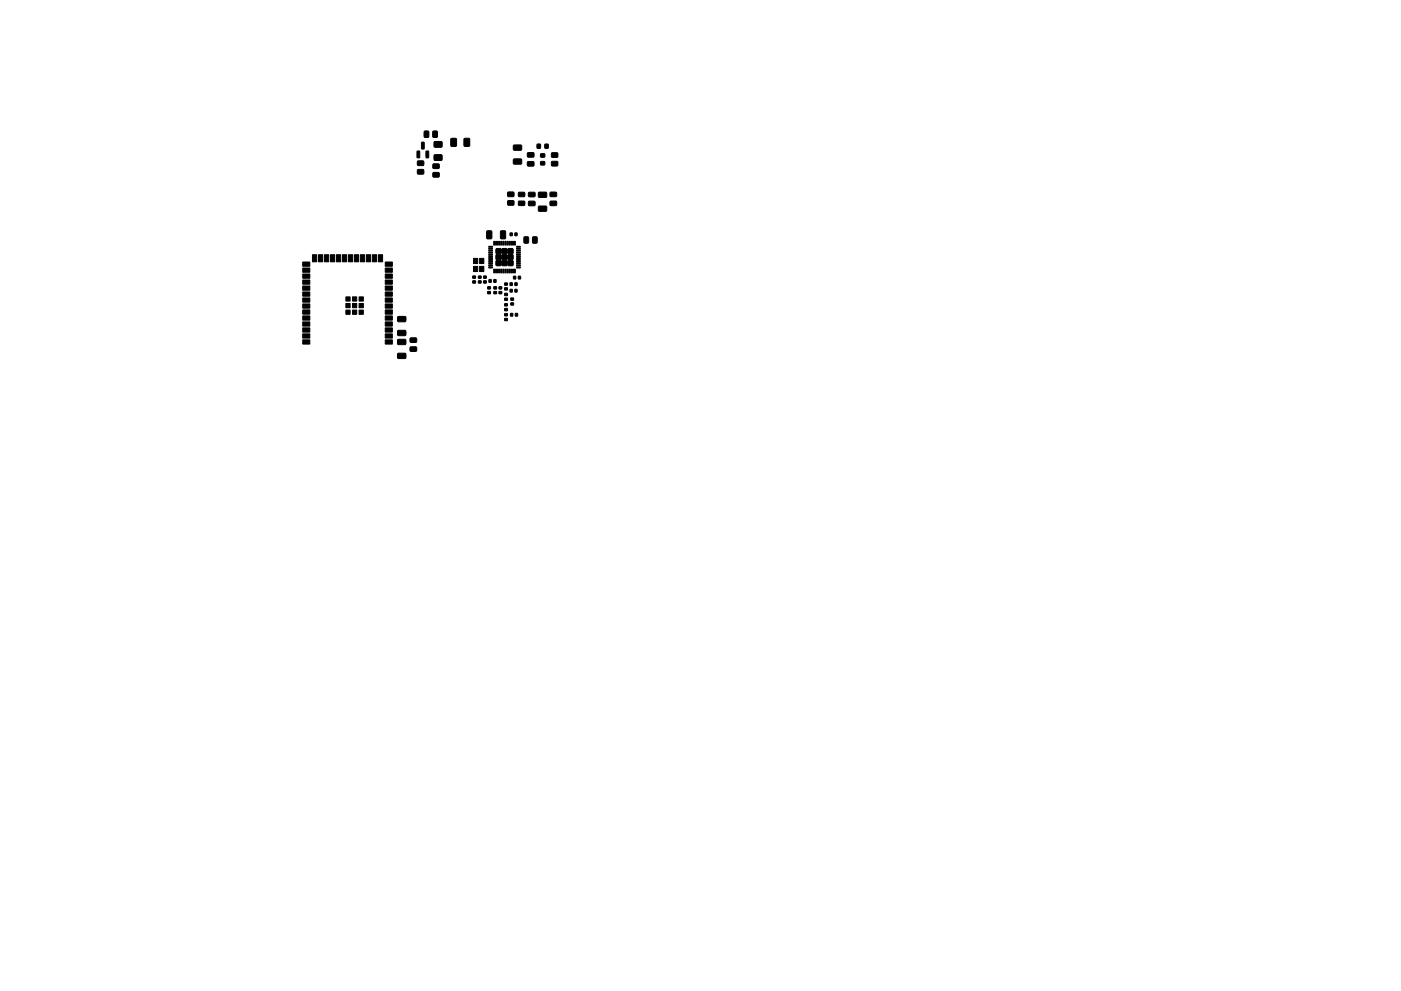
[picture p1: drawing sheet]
<svg xmlns="http://www.w3.org/2000/svg" width="297mm" height="210mm" viewBox="0 0 297 210" stroke-linecap="round" stroke-linejoin="round" font-family="sans-serif">
<g fill="#000" stroke="#000" stroke-width=".21">
<path d="M88.4 32.1h.6l-.1 1.4-.5-.1zM89.4 30.2h.5v1.4l-.5-.1zM88.5 34.2l1.2-.1 .2 .3v.6l-.3 .1h-1l-.1-.2zM88.5 36h1.2l.2 .2v.6l-.3 .2-1-.1-.1-.2zM90 27.9l.7-.1 .2 .1v1l-.1 .3h-.6l-.3-.2zM90.3 32.1h.6l-.1 1.4-.5-.1zM91.8 27.9l.7-.1 .2 .1 .1 1-.2 .3h-.6l-.3-.2zM91.8 36.6h1.2l.1 .2v.6l-.2 .2h-1l-.2-.3zM91.8 34.8h1.2l.1 .2v.6l-.2 .2h-1l-.2-.3zM92.1 30.1l1.5-.1 .2 .3-.1 .8-.2 .2-1.3-.1-.2-.2zM92.1 32.9l1.5-.1 .2 .3-.1 .8-.2 .2-1.3-.1-.2-.2zM95.6 29.4l1-.1 .2 .2v1.3l-.2 .3h-.8l-.2-.2z"/>
<path d="M98.4 29.4l1-.1 .2 .2v1.3l-.2 .3h-.8l-.2-.2zM108.9 30.8h1.6l.1 .2v.7l-.2 .2h-1.4l-.2-.3zM108.9 33.8l1.6-.1 .1 .2v.8l-.2 .1h-1.4l-.2-.2zM111.9 32.4h1.2l.1 .2v.6l-.2 .2-1.1-.1-.1-.2zM111.9 34.3h1.2l.1 .2v.6l-.2 .2-1.1-.1-.1-.2zM113.9 30.6h.7v.8h-.7zM114.6 32.6h.9v.7h-.9zM114.6 34.3h.9v.7h-.9zM115.5 30.6h.7v.8h-.7zM117 34.3l1.1-.1 .2 .3v.6l-.3 .1h-1l-.1-.2zM117 32.5l1.1-.1 .2 .2v.7l-.3 .1h-1l-.1-.2zM64.2 55.6h1.5v.9h-1.5z"/>
<path d="M64.2 56.9h1.5v.9h-1.5zM64.2 58.1h1.5v.9h-1.5zM64.2 59.4h1.5v.9h-1.5zM66.2 54h.9v1.5h-.9zM67.5 54h.9v1.5h-.9zM68.8 54h.9v1.5h-.9zM70.1 54h.9v1.5h-.9zM71.3 54h.9v1.5h-.9zM72.6 54h.9v1.5h-.9zM73.9 54h.9v1.5h-.9zM75.1 54h.9v1.5h-.9zM76.4 54h.9v1.5h-.9z"/>
<path d="M77.7 54h.9v1.5h-.9zM78.9 54h.9v1.5h-.9zM80.2 54h.9v1.5h-.9zM81.7 59.4h1.5v.9h-1.5zM81.7 58.1h1.5v.9h-1.5zM81.7 56.9h1.5v.9h-1.5zM81.7 55.6h1.5v.9h-1.5zM100.2 58.6h.6v.4h-.6zM100.4 54.8h.9v1.1h-.9zM100.4 56.5h.9v1.1h-.9zM101.7 56.5h.9v1.1h-.9zM101.7 54.8h.9v1.1h-.9z"/>
<path d="M101.4 58.6h.6v.4h-.6zM101.4 59.6h.6v.4h-.6zM102.5 58.6h.6v.4h-.6zM102.5 59.6h.6v.4h-.6zM103.6 52.3h.8v.1l-.7 .1zM103.6 52.7h.8v.1l-.7 .1zM103.6 53.1h.8v.1l-.7 .1zM103.6 53.5h.8v.1l-.7 .1zM103.6 53.9h.8v.1l-.7 .1zM103.6 54.3h.8v.1l-.7 .1zM103.6 54.7h.8v.1l-.7 .1zM103.6 55.1h.8v.1l-.7 .1z"/>
<path d="M103.6 55.5h.8v.1l-.7 .1zM103.6 55.9h.8v.1l-.7 .1zM103.6 56.3h.8v.1l-.7 .1zM103.6 56.7h.8v.1l-.7 .1zM103.7 59.3h.4v.6h-.4zM103.2 49l.8-.1 .3 .2v1.3l-.2 .3h-.7l-.2-.2zM104.7 57.1l.2 .1-.1 .7h-.1zM104.7 51.2l.2 .1-.1 .7h-.1zM105.1 57.1l.2 .1-.1 .7h-.1zM105.1 51.2l.2 .1-.1 .7h-.1zM104.7 59.3h.5v.6h-.5zM105.5 57.1l.2 .1-.1 .7h-.1z"/>
<path d="M105.5 51.2l.2 .1-.1 .7h-.1zM105.9 57.1l.2 .1-.1 .7h-.1zM105.9 51.2l.2 .1-.1 .7h-.1zM105.3 55.3l.8-.1 .2 .2v.8l-.2 .2h-.8l-.2-.2v-.8zM105.3 54h.8l.2 .1v.8l-.2 .2h-.8l-.2-.1v-.8zM105.2 52.8l.1-.1h.8l.2 .2-.1 .8-.1 .2-.8-.1-.2-.2zM106.3 57.1l.2 .1-.1 .7h-.1zM106.3 51.2l.2 .1-.1 .7h-.1zM106.7 57.1l.2 .1-.1 .7h-.1zM106.7 51.2l.2 .1-.1 .7h-.1zM107.1 57.1l.2 .1-.1 .7h-.1zM107.1 51.2l.2 .1-.1 .7h-.1z"/>
<path d="M106.2 49l.8-.1 .2 .2v1.3l-.1 .3h-.8l-.2-.2zM106.4 54.1l.2-.1h.8l.1 .2v.8l-.2 .1h-.8l-.1-.2zM106.4 52.8l.2-.1h.8l.1 .2v.8l-.2 .2-.8-.1-.1-.2zM106.4 55.4l.2-.2 .8 .1 .1 .2v.8l-.2 .1h-.8l-.1-.2zM107.5 57.1l.2 .1-.1 .7h-.1zM107.5 51.2l.2 .1-.1 .7h-.1zM107.7 42.6h1.1l.2 .2v.6l-.3 .2-.9-.1-.2-.2zM107.7 40.8l1.1-.1 .2 .3v.6l-.3 .1h-.9l-.2-.2zM107.9 57.1l.2 .1-.1 .7h-.1zM107.9 51.2l.2 .1-.1 .7h-.1zM108.3 57.1l.2 .1-.1 .7h-.1zM108.3 51.2l.2 .1-.1 .7h-.1z"/>
<path d="M107.7 55.4l.2-.2 .8 .1 .1 .2v.8l-.2 .1h-.8l-.1-.2zM107.7 54.1l.2-.1h.8l.1 .2v.8l-.2 .1h-.8l-.1-.2zM107.7 52.8l.2-.1h.8l.1 .2v.8l-.2 .2-.8-.1-.1-.2zM108.1 49.4h.5v.6h-.5zM108.7 57.1l.2 .1-.1 .7h-.1zM108.7 51.2l.2 .1-.1 .7h-.1zM108.9 58.6h.4v.6h-.4zM109.1 57.1l.2 .1-.1 .7h-.1zM109.1 51.2l.2 .1-.1 .7h-.1zM109.5 56.7h.8v.1l-.7 .1zM109.5 56.3h.8v.1l-.7 .1zM109.5 55.9h.8v.1l-.7 .1z"/>
<path d="M109.5 55.5h.8v.1l-.7 .1zM109.5 55.1h.8v.1l-.7 .1zM109.5 54.7h.8v.1l-.7 .1zM109.5 54.3h.8v.1l-.7 .1zM109.5 53.9h.8v.1l-.7 .1zM109.5 53.5h.8v.1l-.7 .1zM109.5 53.1h.8v.1l-.7 .1zM109.5 52.7h.8v.1l-.7 .1zM109.5 52.3h.8v.1l-.7 .1zM109.2 49.4h.4v.6h-.4zM109.9 58.6h.5v.6h-.5zM110 42.7h1.1l.2 .2v.6l-.3 .1h-1l-.1-.2z"/>
<path d="M110 40.8h1.1l.2 .2v.6l-.3 .1h-1l-.1-.2zM111.1 50.3l.7-.1 .3 .2v1l-.2 .2h-.6l-.2-.1zM113 50.3l.7-.1 .2 .2v1l-.1 .2h-.7l-.2-.1zM112.1 40.8h1.2l.2 .2-.1 .6-.2 .2-1-.1-.2-.2zM112.1 42.7h1.2l.2 .2-.1 .6-.2 .2-1-.1-.2-.2zM114.2 40.8h1.6l.1 .2v.7l-.2 .2h-1.4l-.2-.2zM114.2 43.8l1.6-.1 .1 .3v.7l-.2 .2-1.4-.1-.2-.2zM116.7 40.8h1.2l.1 .2v.6l-.2 .1h-1.1l-.1-.2zM116.7 42.7h1.2l.1 .2v.6l-.2 .1h-1.1l-.1-.2zM64.2 60.7h1.5v.9h-1.5zM64.2 61.9h1.5v.9h-1.5zM64.2 63.2h1.5v.9h-1.5z"/>
<path d="M64.2 64.5h1.5v.9h-1.5zM64.2 65.8h1.5v.9h-1.5zM64.2 67h1.5v.9h-1.5zM64.2 68.3h1.5v.9h-1.5zM64.2 69.6h1.5v.9h-1.5zM64.2 70.8h1.5v.9h-1.5zM64.2 72.1h1.5v.9h-1.5zM73.3 64.4h.9v.9h-.9zM73.3 63h.9v.9h-.9zM73.3 65.8h.9v.9h-.9zM74.7 64.4h.9v.9h-.9zM74.7 63h.9v.9h-.9z"/>
<path d="M74.7 65.8h.9v.9h-.9zM76.1 64.4h.9v.9h-.9zM76.1 63h.9v.9h-.9zM76.1 65.8h.9v.9h-.9zM81.7 72.1h1.5v.9h-1.5zM81.7 70.8h1.5v.9h-1.5zM81.7 69.6h1.5v.9h-1.5zM81.7 68.3h1.5v.9h-1.5zM81.7 67h1.5v.9h-1.5zM81.7 65.8h1.5v.9h-1.5zM81.7 64.5h1.5v.9h-1.5zM81.7 63.2h1.5v.9h-1.5z"/>
<path d="M81.7 61.9h1.5v.9h-1.5zM81.7 60.7h1.5v.9h-1.5zM84.3 72.1l1.6-.1 .2 .2v.8l-.3 .1h-1.4l-.1-.2zM84.3 75l1.6-.1 .2 .3v.7l-.3 .2h-1.4l-.1-.3zM84.3 67.2l1.6-.1 .2 .3v.7l-.3 .2h-1.4l-.1-.3zM84.3 70.2l1.6-.1 .2 .2v.8l-.3 .1h-1.4l-.1-.2zM87 73.6h1.2l.2 .2-.1 .6-.2 .2-1-.1-.2-.2zM87 71.7h1.2l.2 .2-.1 .6-.2 .2-1-.1-.2-.2zM100.2 59.6h.6v.4h-.6zM103.4 60.8h.6v.5h-.6zM103.4 61.9h.6v.4h-.6zM104.7 61.9h.6v.4h-.6z"/>
<path d="M104.7 60.8h.6v.5h-.6zM105.8 60.8h.6v.5h-.6zM105.8 61.9h.6v.4h-.6zM107 63.3h.6v.4h-.6zM107 62.2h.6v.5h-.6zM107 67.6h.6v.4h-.6zM107 66.5h.6v.5h-.6zM107 61.1h.6v.4h-.6zM107 60h.6v.5h-.6zM107 65.5h.6v.4h-.6zM107 64.4h.6v.5h-.6zM108.1 61.4h.5v.6h-.5z"/>
<path d="M108.1 60h.5v.6h-.5zM108.2 66.5h.5v.6h-.5zM108.3 63.2h.6v.5h-.6zM108.3 64.3h.6v.4h-.6zM109.2 61.4h.4v.6h-.4zM109.2 60h.4v.6h-.4zM109.3 66.5h.4v.6h-.4z"/>
</g>
</svg>
